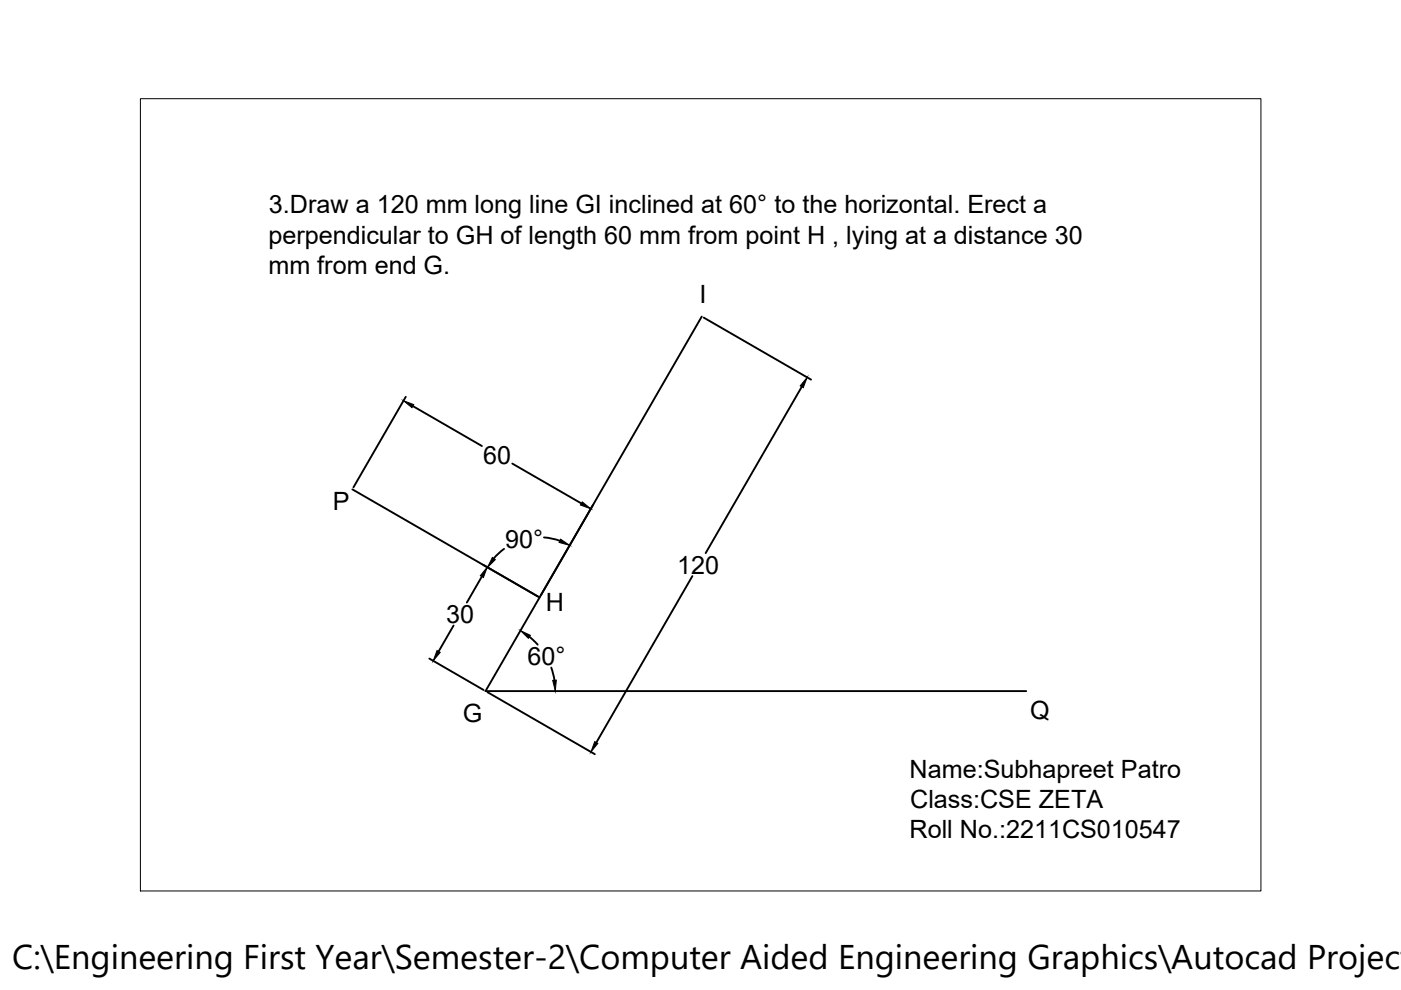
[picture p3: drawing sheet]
<svg xmlns="http://www.w3.org/2000/svg" width="297mm" height="210mm" viewBox="0 0 297 210" stroke-linecap="round" stroke-linejoin="round" font-family="sans-serif">
<defs><g id="words">
<text font-size="7.3" x="2.6" y="205.5">C:\Engineering First Year\Semester-2\Computer Aided Engineering Graphics\Autocad Project</text>
<g font-size="5.3">
<text x="57" y="45.2">3.Draw a 120 mm long line GI inclined at 60° to the horizontal. Erect a</text>
<text x="56.9" y="51.7">perpendicular to GH of length 60 mm from point H , lying at a distance 30</text>
<text x="56.9" y="58.1">mm from end G.</text>
<text x="148.3" y="64.3">I</text>
<text x="102.5" y="98.3">60</text>
<text x="70.5" y="108">P</text>
<text x="107.1" y="116.2">90°</text>
<text x="143.6" y="121.6">120</text>
<text x="115.7" y="129.5">H</text>
<text x="94.6" y="132.1">30</text>
<text x="111.8" y="141">60°</text>
<text x="98.1" y="153.1">G</text>
<text x="218.4" y="152.4">Q</text>
<text x="192.9" y="164.9">Name:Subhapreet Patro</text>
<text x="193" y="171.3">Class:CSE ZETA</text>
<text x="192.8" y="177.7">Roll No.:2211CS010547</text>
</g>
</g></defs>
<!-- layer: 0 -->
<g fill="none" stroke="#000" stroke-width=".4">
<path d="M148.8 67.1l-45.9 79.4h114.7M149.2 67.3l22.8 13.2M86 84.1l-11.1 19.2M87.5 86.1l14.7 8.5M108.6 98.3l14.7 8.4M170 82l-20.4 35.3M74.7 103.8l39.7 22.9M106.9 116.4l-2.2 2M115.3 113.9l1.7 .3 1.7 .5M91 139.6l11.5 6.7M96.2 132.6l-3.2 5.5M102.2 122.3l-3.2 5.5"/>
<path d="M112.2 135l1.8 1.7M146.8 122.1l-20.4 35.3M103.4 146.8l22.7 13.1M116.9 141.5l.7 2.7"/>
</g>
<path d="M85.5 85l2.2 .8-.4 .6zM171.1 80l-.8 2.2-.6-.4zM104.4 118.2l.6 .5-1.6 1.6zM118.9 114.3l1.9 1.3-2.3-.6zM123.5 106.4l1.8 1.5-2.2-.8zM92.7 137.9l.6 .4-1.5 1.8zM103.3 120.3l-.8 2.1-.7-.3zM110.3 133.7l2.1 1-.4 .6zM117.2 144.3l.7-.1-.2 2.3zM126.1 157.2l.7 .4-1.5 1.8z" fill="#000" stroke="#000" stroke-width=".21"/>
<path d="M29.8 20.9h237.5v168h-237.5z" fill="none" stroke="#000" stroke-width=".21"/>
<use href="#words"/>
</svg>
